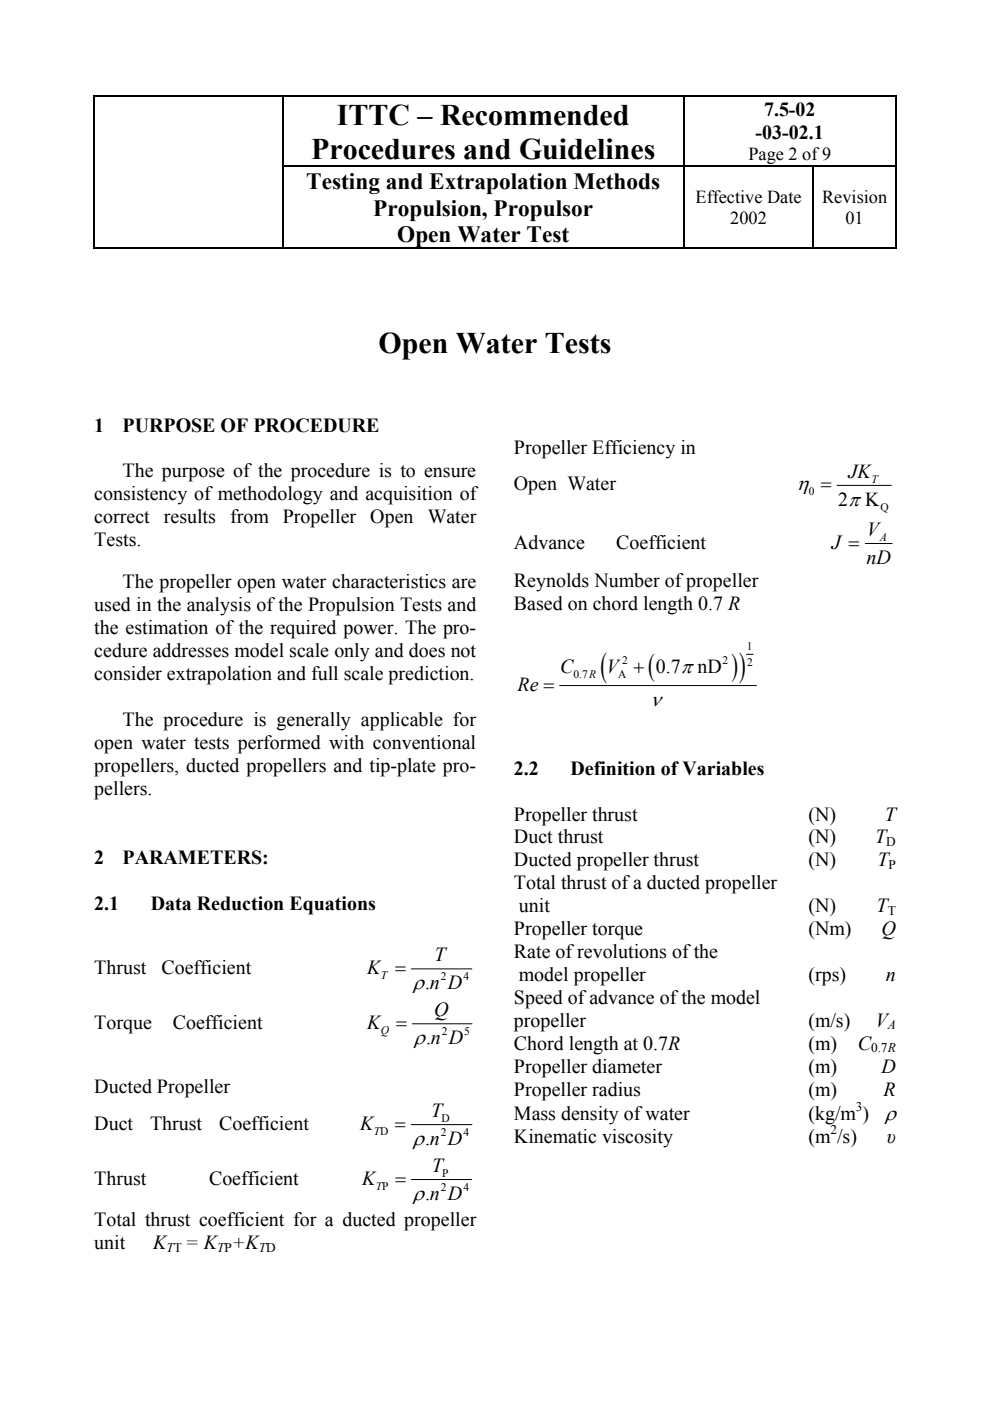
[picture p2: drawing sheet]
<svg xmlns="http://www.w3.org/2000/svg" width="210mm" height="297mm" viewBox="0 0 210 297" stroke-linecap="round" stroke-linejoin="round" font-family="sans-serif">
<defs><g id="words">
<text font-size="7.3" x="127.4" y="143.4">(</text>
<g font-size="6.6">
<text x="137.5" y="143.2">(</text>
<text x="155.1" y="143.2">))</text>
</g>
<g font-size="6.3">
<text x="71.5" y="26.5">ITTC – Recommended</text>
<text x="66" y="33.8">Procedures and Guidelines</text>
<text x="80.3" y="74.8">Open Water Tests</text>
</g>
<g font-size="4.9">
<text x="65" y="40">Testing and Extrapolation Methods</text>
<text x="79.2" y="45.7">Propulsion, Propulsor</text>
<text x="84.3" y="51.4">Open Water Test</text>
</g>
<g font-size="4.5">
<text x="137.9" y="149.7">ν</text>
<text x="87.6" y="209.8">ρ.n D</text>
<text x="87.8" y="221.4">ρ.n D</text>
<text x="187.7" y="237.5">ρ</text>
<text x="87.6" y="242.8">ρ.n D</text>
<text x="87.5" y="254.4">ρ.n D</text>
</g>
<text font-size="4.4" x="169" y="104">η =</text>
<g font-size="4.3">
<text x="183.9" y="113.6">V</text>
<text x="176.4" y="116.3">J =</text>
<text x="183.8" y="119.6">nD</text>
</g>
<g font-size="4.2">
<text x="160.3" y="29.4">-03-02.1</text>
<text x="162.1" y="24.5">7.5-02</text>
<text x="20" y="91.5">1</text>
<text x="26" y="91.5">PURPOSE OF PROCEDURE</text>
<text x="26" y="101.2">The purpose of the procedure is to ensure</text>
<text x="109" y="96.3">Propeller Efficiency in</text>
<text x="180" y="101.3">JK</text>
<text x="20" y="106.1">consistency of methodology and acquisition of</text>
<text x="109" y="103.9">Open Water</text>
<text x="177.8" y="107.2">2π K</text>
<text x="20" y="110.9">correct</text>
<text x="34.8" y="110.9">results</text>
<text x="48.8" y="110.9">from Propeller</text>
<text x="78.5" y="110.9">Open</text>
<text x="90.7" y="110.9">Water</text>
<text x="20" y="115.8">Tests.</text>
<text x="109" y="116.3">Advance</text>
<text x="130.7" y="116.3">Coefficient</text>
<text x="26" y="124.7">The propeller open water characteristics are</text>
<text x="109" y="124.5">Reynolds Number of propeller</text>
<text x="20" y="129.6">used in the analysis of the Propulsion Tests and</text>
<text x="109" y="129.3">Based on chord length 0.7 R</text>
<text x="20" y="134.4">the estimation of the required power. The pro-</text>
<text x="20" y="139.3">cedure addresses model scale only and does not</text>
<text x="118.8" y="142.7">C</text>
<text x="128.6" y="142.7">V + 0.7π nD</text>
<text x="20" y="144.2">consider extrapolation and full scale prediction.</text>
<text x="109.8" y="146.4">Re =</text>
<text x="26" y="153.9">The procedure is generally applicable for</text>
<text x="20" y="158.7">open water tests performed with conventional</text>
<text x="20" y="163.6">propellers, ducted propellers and tip-plate pro-</text>
<text x="109" y="164.3">2.2</text>
<text x="121" y="164.3">Definition of Variables</text>
<text x="20" y="168.5">pellers.</text>
<text x="109" y="174">Propeller thrust</text>
<text x="171.5" y="174">(N)</text>
<text x="187.7" y="174">T</text>
<text x="109" y="178.8">Duct thrust</text>
<text x="171.4" y="178.8">(N)</text>
<text x="185.6" y="178.8">T</text>
<text x="20" y="183.1">2</text>
<text x="26" y="183.1">PARAMETERS:</text>
<text x="109" y="183.7">Ducted propeller thrust</text>
<text x="171.4" y="183.7">(N)</text>
<text x="186.1" y="183.7">T</text>
<text x="109" y="188.6">Total thrust of a ducted propeller</text>
<text x="20" y="192.8">2.1</text>
<text x="32" y="192.8">Data Reduction Equations</text>
<text x="110.1" y="193.4">unit</text>
<text x="171.4" y="193.4">(N)</text>
<text x="185.9" y="193.4">T</text>
<text x="92.2" y="203.8">T</text>
<text x="109" y="198.3">Propeller torque</text>
<text x="109" y="203.2">Rate of revolutions of the</text>
<text x="171.5" y="198.3">(Nm)</text>
<text x="186.9" y="198.3">Q</text>
<text x="20" y="206.5">Thrust</text>
<text x="34.3" y="206.5">Coefficient</text>
<text x="77.9" y="206.5">K =</text>
<text x="110.1" y="208">model propeller</text>
<text x="171.5" y="208">(rps)</text>
<text x="187.9" y="208">n</text>
<text x="92.1" y="215.5">Q</text>
<text x="109" y="212.9">Speed of advance of the model</text>
<text x="20" y="218.1">Torque</text>
<text x="36.6" y="218.1">Coefficient</text>
<text x="77.9" y="218.1">K</text>
<text x="84" y="218.1">=</text>
<text x="109" y="217.7">propeller</text>
<text x="171.5" y="217.7">(m/s)</text>
<text x="185.7" y="217.7">V</text>
<text x="109" y="222.6">Chord length at 0.7R</text>
<text x="109" y="227.5">Propeller diameter</text>
<text x="171.4" y="222.6">(m)</text>
<text x="171.5" y="227.5">(m)</text>
<text x="181.9" y="222.6">C</text>
<text x="186.9" y="227.5">D</text>
<text x="20" y="231.8">Ducted Propeller</text>
<text x="109" y="232.3">Propeller radius</text>
<text x="171.5" y="232.3">(m)</text>
<text x="187.4" y="232.3">R</text>
<text x="20" y="239.5">Duct</text>
<text x="31.8" y="239.5">Thrust</text>
<text x="46.5" y="239.5">Coefficient</text>
<text x="76.4" y="239.5">K</text>
<text x="83.8" y="239.5">=</text>
<text x="91.4" y="236.9">T</text>
<text x="109" y="237.5">Mass density of water</text>
<text x="171.5" y="237.5">(kg/m )</text>
<text x="109" y="242.4">Kinematic viscosity</text>
<text x="171.5" y="242.4">(m /s)</text>
<text x="188.1" y="242.4">υ</text>
<text x="20" y="251.1">Thrust</text>
<text x="44.3" y="251.1">Coefficient</text>
<text x="76.8" y="251.1">K</text>
<text x="83.8" y="251.1">=</text>
<text x="91.6" y="248.5">T</text>
<text x="20" y="260">Total thrust coefficient for a ducted propeller</text>
<text x="20" y="264.8">unit</text>
<text x="32.5" y="264.8">K</text>
<text x="39.3" y="264.8">= K +K</text>
</g>
<g font-size="3.9">
<text x="158.7" y="33.9">Page 2 of 9</text>
<text x="147.5" y="43.1">Effective Date</text>
<text x="154.9" y="47.5">2002</text>
<text x="174.4" y="43.1">Revision</text>
<text x="179.3" y="47.5">01</text>
</g>
<g font-size="2.8">
<text x="188" y="179.4">D</text>
<text x="188.4" y="184.2">P</text>
<text x="188.3" y="194">T</text>
<text x="188.3" y="218.3">A</text>
<text x="184.7" y="223.1">0.7R</text>
<text x="181.5" y="235.6">3</text>
<text x="176.1" y="240.4">2</text>
<text x="35.3" y="265.4">TT</text>
<text x="46" y="265.4">TP</text>
<text x="54.9" y="265.4">TD</text>
</g>
<text font-size="2.5" x="186.6" y="114.7">A</text>
<g font-size="2.4">
<text x="171.5" y="105.1">0</text>
<text x="184.8" y="102.4">T</text>
<text x="186.7" y="108.3">Q</text>
<text x="158.4" y="137.8">1</text>
<text x="121.6" y="143.7">0.7R</text>
<text x="131.1" y="143.7">A</text>
<text x="132" y="140.8">2</text>
<text x="153.3" y="140.8">2</text>
<text x="158.5" y="141.2">2</text>
<text x="80.8" y="207.6">T</text>
<text x="93.5" y="207.9">2</text>
<text x="98.3" y="207.9">4</text>
<text x="80.8" y="219.2">Q</text>
<text x="93.7" y="219.5">2</text>
<text x="98.4" y="219.5">5</text>
<text x="93.6" y="237.9">D</text>
<text x="79.3" y="240.6">TD</text>
<text x="93.5" y="240.9">2</text>
<text x="98.3" y="240.9">4</text>
<text x="93.8" y="249.6">P</text>
<text x="79.7" y="252.2">TP</text>
<text x="93.5" y="252.5">2</text>
<text x="98.3" y="252.5">4</text>
</g>
</g></defs>
<path d="M19.9 20.3h.2v.3h-.2zM19.9 35.2h.2v.2h-.2zM59.9 20.3h.2v.3h-.2zM59.9 35.2h.2v.2h-.2zM144.9 20.3h.3v.3h-.3zM144.9 35.2h.3v.2h-.3zM172.4 35.2h.3v.2h-.3zM189.9 20.3h.3v.3h-.3zM189.9 35.2h.3v.2h-.3zM189.9 52.5h.3v.2h-.3z" fill="#000"/>
<g fill="none" stroke="#000" stroke-width=".25">
<path d="M19.9 20.4h40M20 20.6v14.6M20 35.4v17.3M60 20.6v14.6M60 35.4v17.3M60.1 20.4h84.8M60.1 35.3h84.8M145 20.6v14.6M145 35.4v17.3M145.2 20.4h44.7M145.2 35.3h27.2M172.5 35.4v17.3"/>
<path d="M172.7 35.3h17.2M190 20.6v14.6M190 35.4v17.3M19.9 52.6h40M60.1 52.6h84.8M145.2 52.6h27.2M172.7 52.6h17.2"/>
</g>
<path d="M177.5 102.9h11.6M183.5 115.2h5.7M158.3 138.7h1.5M118.7 145.4h41.7M87.2 205.4h12.9M87.4 217.1h12.7M87.2 238.4h12.9M87.2 250.1h12.9" fill="none" stroke="#000" stroke-width=".21"/>
<use href="#words"/>
</svg>
